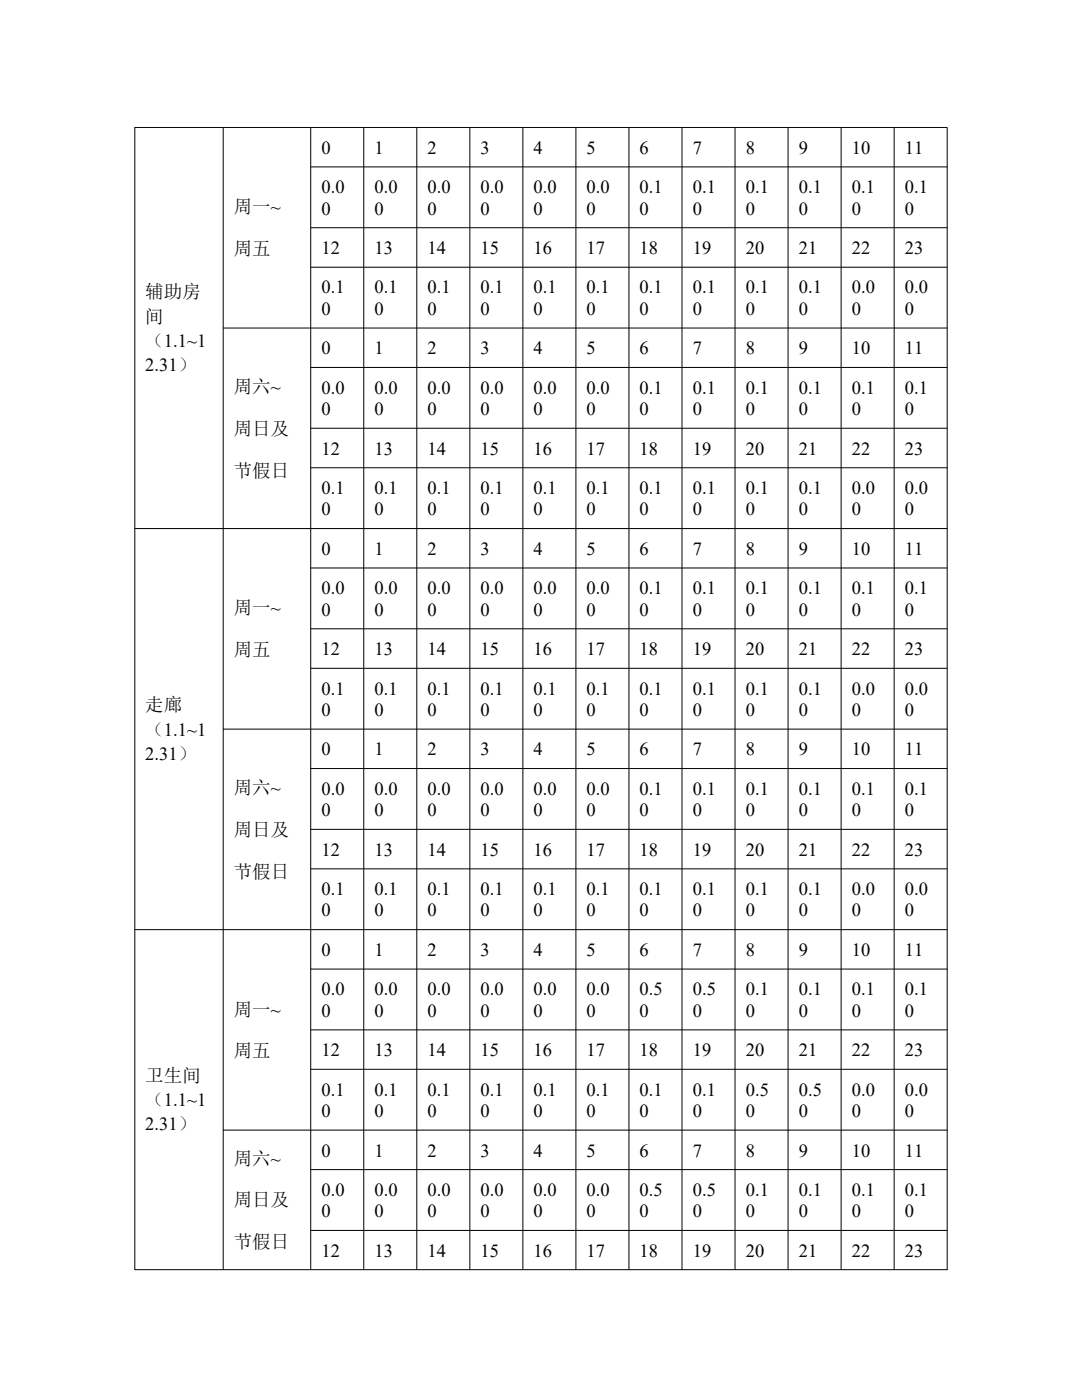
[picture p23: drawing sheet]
<svg xmlns="http://www.w3.org/2000/svg" width="216mm" height="279mm" viewBox="0 0 216 279" stroke-linecap="round" stroke-linejoin="round" font-family="sans-serif">
<defs><g id="words">
<g font-size="3.7">
<text x="64.1" y="30.7">0</text>
<text x="74.7" y="30.7">1</text>
<text x="85.3" y="30.7">2</text>
<text x="95.9" y="30.7">3</text>
<text x="106.5" y="30.7">4</text>
<text x="117.1" y="30.7">5</text>
<text x="127.6" y="30.7">6</text>
<text x="138.2" y="30.7">7</text>
<text x="148.8" y="30.7">8</text>
<text x="159.4" y="30.7">9</text>
<text x="170" y="30.7">10</text>
<text x="180.6" y="30.7">11</text>
<text x="64.1" y="38.6">0.0</text>
<text x="74.7" y="38.6">0.0</text>
<text x="85.3" y="38.6">0.0</text>
<text x="95.9" y="38.6">0.0</text>
<text x="106.5" y="38.6">0.0</text>
<text x="117.1" y="38.6">0.0</text>
<text x="127.6" y="38.6">0.1</text>
<text x="138.2" y="38.6">0.1</text>
<text x="148.8" y="38.6">0.1</text>
<text x="159.4" y="38.6">0.1</text>
<text x="170" y="38.6">0.1</text>
<text x="180.6" y="38.6">0.1</text>
<text x="46.7" y="42.6">周一~</text>
<text x="64.1" y="42.8">0</text>
<text x="74.7" y="42.8">0</text>
<text x="85.3" y="42.8">0</text>
<text x="95.9" y="42.8">0</text>
<text x="106.5" y="42.8">0</text>
<text x="117.1" y="42.8">0</text>
<text x="127.6" y="42.8">0</text>
<text x="138.2" y="42.8">0</text>
<text x="148.8" y="42.8">0</text>
<text x="159.4" y="42.8">0</text>
<text x="170" y="42.8">0</text>
<text x="180.6" y="42.8">0</text>
<text x="46.7" y="50.9">周五</text>
<text x="64.1" y="50.7">12</text>
<text x="74.7" y="50.7">13</text>
<text x="85.3" y="50.7">14</text>
<text x="95.9" y="50.7">15</text>
<text x="106.5" y="50.7">16</text>
<text x="117.1" y="50.7">17</text>
<text x="127.6" y="50.7">18</text>
<text x="138.2" y="50.7">19</text>
<text x="148.8" y="50.7">20</text>
<text x="159.4" y="50.7">21</text>
<text x="170" y="50.7">22</text>
<text x="180.6" y="50.7">23</text>
<text x="29" y="59.5">辅助房</text>
<text x="64.1" y="58.6">0.1</text>
<text x="74.7" y="58.6">0.1</text>
<text x="85.3" y="58.6">0.1</text>
<text x="95.9" y="58.6">0.1</text>
<text x="106.5" y="58.6">0.1</text>
<text x="117.1" y="58.6">0.1</text>
<text x="127.6" y="58.6">0.1</text>
<text x="138.2" y="58.6">0.1</text>
<text x="148.8" y="58.6">0.1</text>
<text x="159.4" y="58.6">0.1</text>
<text x="170" y="58.6">0.0</text>
<text x="180.6" y="58.6">0.0</text>
<text x="29" y="64.4">间</text>
<text x="64.1" y="62.8">0</text>
<text x="74.7" y="62.8">0</text>
<text x="85.3" y="62.8">0</text>
<text x="95.9" y="62.8">0</text>
<text x="106.5" y="62.8">0</text>
<text x="117.1" y="62.8">0</text>
<text x="127.6" y="62.8">0</text>
<text x="138.2" y="62.8">0</text>
<text x="148.8" y="62.8">0</text>
<text x="159.4" y="62.8">0</text>
<text x="170" y="62.8">0</text>
<text x="180.6" y="62.8">0</text>
<text x="29" y="69.2">（1.1~1</text>
<text x="64.1" y="70.7">0</text>
<text x="74.7" y="70.7">1</text>
<text x="85.3" y="70.7">2</text>
<text x="95.9" y="70.7">3</text>
<text x="106.5" y="70.7">4</text>
<text x="117.1" y="70.7">5</text>
<text x="127.6" y="70.7">6</text>
<text x="138.2" y="70.7">7</text>
<text x="148.8" y="70.7">8</text>
<text x="159.4" y="70.7">9</text>
<text x="170" y="70.7">10</text>
<text x="180.6" y="70.7">11</text>
<text x="29" y="74">2.31）</text>
<text x="46.7" y="78.4">周六~</text>
<text x="64.1" y="78.6">0.0</text>
<text x="64.1" y="82.9">0</text>
<text x="74.7" y="78.6">0.0</text>
<text x="74.7" y="82.9">0</text>
<text x="85.3" y="78.6">0.0</text>
<text x="85.3" y="82.9">0</text>
<text x="95.9" y="78.6">0.0</text>
<text x="95.9" y="82.9">0</text>
<text x="106.5" y="78.6">0.0</text>
<text x="106.5" y="82.9">0</text>
<text x="117.1" y="78.6">0.0</text>
<text x="117.1" y="82.9">0</text>
<text x="127.6" y="78.6">0.1</text>
<text x="127.6" y="82.9">0</text>
<text x="138.2" y="78.6">0.1</text>
<text x="138.2" y="82.9">0</text>
<text x="148.8" y="78.6">0.1</text>
<text x="148.8" y="82.9">0</text>
<text x="159.4" y="78.6">0.1</text>
<text x="159.4" y="82.9">0</text>
<text x="170" y="78.6">0.1</text>
<text x="170" y="82.9">0</text>
<text x="180.6" y="78.6">0.1</text>
<text x="180.6" y="82.9">0</text>
<text x="46.7" y="86.8">周日及</text>
<text x="46.7" y="95.1">节假日</text>
<text x="64.1" y="90.7">12</text>
<text x="74.7" y="90.7">13</text>
<text x="85.3" y="90.7">14</text>
<text x="95.9" y="90.7">15</text>
<text x="106.5" y="90.7">16</text>
<text x="117.1" y="90.7">17</text>
<text x="127.6" y="90.7">18</text>
<text x="138.2" y="90.7">19</text>
<text x="148.8" y="90.7">20</text>
<text x="159.4" y="90.7">21</text>
<text x="170" y="90.7">22</text>
<text x="180.6" y="90.7">23</text>
<text x="64.1" y="98.6">0.1</text>
<text x="74.7" y="98.6">0.1</text>
<text x="85.3" y="98.6">0.1</text>
<text x="95.9" y="98.6">0.1</text>
<text x="106.5" y="98.6">0.1</text>
<text x="117.1" y="98.6">0.1</text>
<text x="127.6" y="98.6">0.1</text>
<text x="138.2" y="98.6">0.1</text>
<text x="148.8" y="98.6">0.1</text>
<text x="159.4" y="98.6">0.1</text>
<text x="170" y="98.6">0.0</text>
<text x="180.6" y="98.6">0.0</text>
<text x="64.1" y="102.8">0</text>
<text x="74.7" y="102.8">0</text>
<text x="85.3" y="102.8">0</text>
<text x="95.9" y="102.8">0</text>
<text x="106.5" y="102.8">0</text>
<text x="117.1" y="102.8">0</text>
<text x="127.6" y="102.8">0</text>
<text x="138.2" y="102.8">0</text>
<text x="148.8" y="102.8">0</text>
<text x="159.4" y="102.8">0</text>
<text x="170" y="102.8">0</text>
<text x="180.6" y="102.8">0</text>
<text x="64.1" y="110.7">0</text>
<text x="74.7" y="110.7">1</text>
<text x="85.3" y="110.7">2</text>
<text x="95.9" y="110.7">3</text>
<text x="106.5" y="110.7">4</text>
<text x="117.1" y="110.7">5</text>
<text x="127.6" y="110.7">6</text>
<text x="138.2" y="110.7">7</text>
<text x="148.8" y="110.7">8</text>
<text x="159.4" y="110.7">9</text>
<text x="170" y="110.7">10</text>
<text x="180.6" y="110.7">11</text>
<text x="64.1" y="118.6">0.0</text>
<text x="74.7" y="118.6">0.0</text>
<text x="85.3" y="118.6">0.0</text>
<text x="95.9" y="118.6">0.0</text>
<text x="106.5" y="118.6">0.0</text>
<text x="117.1" y="118.6">0.0</text>
<text x="127.6" y="118.6">0.1</text>
<text x="138.2" y="118.6">0.1</text>
<text x="148.8" y="118.6">0.1</text>
<text x="159.4" y="118.6">0.1</text>
<text x="170" y="118.6">0.1</text>
<text x="180.6" y="118.6">0.1</text>
<text x="46.7" y="122.6">周一~</text>
<text x="64.1" y="122.9">0</text>
<text x="74.7" y="122.9">0</text>
<text x="85.3" y="122.9">0</text>
<text x="95.9" y="122.9">0</text>
<text x="106.5" y="122.9">0</text>
<text x="117.1" y="122.9">0</text>
<text x="127.6" y="122.9">0</text>
<text x="138.2" y="122.9">0</text>
<text x="148.8" y="122.9">0</text>
<text x="159.4" y="122.9">0</text>
<text x="170" y="122.9">0</text>
<text x="180.6" y="122.9">0</text>
<text x="46.7" y="131">周五</text>
<text x="64.1" y="130.7">12</text>
<text x="74.7" y="130.7">13</text>
<text x="85.3" y="130.7">14</text>
<text x="95.9" y="130.7">15</text>
<text x="106.5" y="130.7">16</text>
<text x="117.1" y="130.7">17</text>
<text x="127.6" y="130.7">18</text>
<text x="138.2" y="130.7">19</text>
<text x="148.8" y="130.7">20</text>
<text x="159.4" y="130.7">21</text>
<text x="170" y="130.7">22</text>
<text x="180.6" y="130.7">23</text>
<text x="29" y="142">走廊</text>
<text x="64.1" y="138.6">0.1</text>
<text x="64.1" y="142.9">0</text>
<text x="74.7" y="138.6">0.1</text>
<text x="74.7" y="142.9">0</text>
<text x="85.3" y="138.6">0.1</text>
<text x="85.3" y="142.9">0</text>
<text x="95.9" y="138.6">0.1</text>
<text x="95.9" y="142.9">0</text>
<text x="106.5" y="138.6">0.1</text>
<text x="106.5" y="142.9">0</text>
<text x="117.1" y="138.6">0.1</text>
<text x="117.1" y="142.9">0</text>
<text x="127.6" y="138.6">0.1</text>
<text x="127.6" y="142.9">0</text>
<text x="138.2" y="138.6">0.1</text>
<text x="138.2" y="142.9">0</text>
<text x="148.8" y="138.6">0.1</text>
<text x="148.8" y="142.9">0</text>
<text x="159.4" y="138.6">0.1</text>
<text x="159.4" y="142.9">0</text>
<text x="170" y="138.6">0.0</text>
<text x="170" y="142.9">0</text>
<text x="180.6" y="138.6">0.0</text>
<text x="180.6" y="142.9">0</text>
<text x="29" y="146.8">（1.1~1</text>
<text x="29" y="151.6">2.31）</text>
<text x="64.1" y="150.8">0</text>
<text x="74.7" y="150.8">1</text>
<text x="85.3" y="150.8">2</text>
<text x="95.9" y="150.8">3</text>
<text x="106.5" y="150.8">4</text>
<text x="117.1" y="150.8">5</text>
<text x="127.6" y="150.8">6</text>
<text x="138.2" y="150.8">7</text>
<text x="148.8" y="150.8">8</text>
<text x="159.4" y="150.8">9</text>
<text x="170" y="150.8">10</text>
<text x="180.6" y="150.8">11</text>
<text x="46.7" y="158.5">周六~</text>
<text x="64.1" y="158.6">0.0</text>
<text x="74.7" y="158.6">0.0</text>
<text x="85.3" y="158.6">0.0</text>
<text x="95.9" y="158.6">0.0</text>
<text x="106.5" y="158.6">0.0</text>
<text x="117.1" y="158.6">0.0</text>
<text x="127.6" y="158.6">0.1</text>
<text x="138.2" y="158.6">0.1</text>
<text x="148.8" y="158.6">0.1</text>
<text x="159.4" y="158.6">0.1</text>
<text x="170" y="158.6">0.1</text>
<text x="180.6" y="158.6">0.1</text>
<text x="46.7" y="166.8">周日及</text>
<text x="64.1" y="162.9">0</text>
<text x="74.7" y="162.9">0</text>
<text x="85.3" y="162.9">0</text>
<text x="95.9" y="162.9">0</text>
<text x="106.5" y="162.9">0</text>
<text x="117.1" y="162.9">0</text>
<text x="127.6" y="162.9">0</text>
<text x="138.2" y="162.9">0</text>
<text x="148.8" y="162.9">0</text>
<text x="159.4" y="162.9">0</text>
<text x="170" y="162.9">0</text>
<text x="180.6" y="162.9">0</text>
<text x="64.1" y="170.8">12</text>
<text x="74.7" y="170.8">13</text>
<text x="85.3" y="170.8">14</text>
<text x="95.9" y="170.8">15</text>
<text x="106.5" y="170.8">16</text>
<text x="117.1" y="170.8">17</text>
<text x="127.6" y="170.8">18</text>
<text x="138.2" y="170.8">19</text>
<text x="148.8" y="170.8">20</text>
<text x="159.4" y="170.8">21</text>
<text x="170" y="170.8">22</text>
<text x="180.6" y="170.8">23</text>
<text x="46.7" y="175.2">节假日</text>
<text x="64.1" y="178.7">0.1</text>
<text x="74.7" y="178.7">0.1</text>
<text x="85.3" y="178.7">0.1</text>
<text x="95.9" y="178.7">0.1</text>
<text x="106.5" y="178.7">0.1</text>
<text x="117.1" y="178.7">0.1</text>
<text x="127.6" y="178.7">0.1</text>
<text x="138.2" y="178.7">0.1</text>
<text x="148.8" y="178.7">0.1</text>
<text x="159.4" y="178.7">0.1</text>
<text x="170" y="178.7">0.0</text>
<text x="180.6" y="178.7">0.0</text>
<text x="64.1" y="182.9">0</text>
<text x="74.7" y="182.9">0</text>
<text x="85.3" y="182.9">0</text>
<text x="95.9" y="182.9">0</text>
<text x="106.5" y="182.9">0</text>
<text x="117.1" y="182.9">0</text>
<text x="127.6" y="182.9">0</text>
<text x="138.2" y="182.9">0</text>
<text x="148.8" y="182.9">0</text>
<text x="159.4" y="182.9">0</text>
<text x="170" y="182.9">0</text>
<text x="180.6" y="182.9">0</text>
<text x="64.1" y="190.8">0</text>
<text x="74.7" y="190.8">1</text>
<text x="85.3" y="190.8">2</text>
<text x="95.9" y="190.8">3</text>
<text x="106.5" y="190.8">4</text>
<text x="117.1" y="190.8">5</text>
<text x="127.6" y="190.8">6</text>
<text x="138.2" y="190.8">7</text>
<text x="148.8" y="190.8">8</text>
<text x="159.4" y="190.8">9</text>
<text x="170" y="190.8">10</text>
<text x="180.6" y="190.8">11</text>
<text x="46.7" y="202.7">周一~</text>
<text x="64.1" y="198.6">0.0</text>
<text x="64.1" y="202.9">0</text>
<text x="74.7" y="198.6">0.0</text>
<text x="74.7" y="202.9">0</text>
<text x="85.3" y="198.6">0.0</text>
<text x="85.3" y="202.9">0</text>
<text x="95.9" y="198.6">0.0</text>
<text x="95.9" y="202.9">0</text>
<text x="106.5" y="198.6">0.0</text>
<text x="106.5" y="202.9">0</text>
<text x="117.1" y="198.6">0.0</text>
<text x="117.1" y="202.9">0</text>
<text x="127.6" y="198.6">0.5</text>
<text x="127.6" y="202.9">0</text>
<text x="138.2" y="198.6">0.5</text>
<text x="138.2" y="202.9">0</text>
<text x="148.8" y="198.6">0.1</text>
<text x="148.8" y="202.9">0</text>
<text x="159.4" y="198.6">0.1</text>
<text x="159.4" y="202.9">0</text>
<text x="170" y="198.6">0.1</text>
<text x="170" y="202.9">0</text>
<text x="180.6" y="198.6">0.1</text>
<text x="180.6" y="202.9">0</text>
<text x="29" y="216">卫生间</text>
<text x="46.7" y="211">周五</text>
<text x="64.1" y="210.8">12</text>
<text x="74.7" y="210.8">13</text>
<text x="85.3" y="210.8">14</text>
<text x="95.9" y="210.8">15</text>
<text x="106.5" y="210.8">16</text>
<text x="117.1" y="210.8">17</text>
<text x="127.6" y="210.8">18</text>
<text x="138.2" y="210.8">19</text>
<text x="148.8" y="210.8">20</text>
<text x="159.4" y="210.8">21</text>
<text x="170" y="210.8">22</text>
<text x="180.6" y="210.8">23</text>
<text x="29" y="220.8">（1.1~1</text>
<text x="64.1" y="218.7">0.1</text>
<text x="74.7" y="218.7">0.1</text>
<text x="85.3" y="218.7">0.1</text>
<text x="95.9" y="218.7">0.1</text>
<text x="106.5" y="218.7">0.1</text>
<text x="117.1" y="218.7">0.1</text>
<text x="127.6" y="218.7">0.1</text>
<text x="138.2" y="218.7">0.1</text>
<text x="148.8" y="218.7">0.5</text>
<text x="159.4" y="218.7">0.5</text>
<text x="170" y="218.7">0.0</text>
<text x="180.6" y="218.7">0.0</text>
<text x="29" y="225.6">2.31）</text>
<text x="64.1" y="222.9">0</text>
<text x="74.7" y="222.9">0</text>
<text x="85.3" y="222.9">0</text>
<text x="95.9" y="222.9">0</text>
<text x="106.5" y="222.9">0</text>
<text x="117.1" y="222.9">0</text>
<text x="127.6" y="222.9">0</text>
<text x="138.2" y="222.9">0</text>
<text x="148.8" y="222.9">0</text>
<text x="159.4" y="222.9">0</text>
<text x="170" y="222.9">0</text>
<text x="180.6" y="222.9">0</text>
<text x="46.7" y="232.4">周六~</text>
<text x="64.1" y="230.8">0</text>
<text x="74.7" y="230.8">1</text>
<text x="85.3" y="230.8">2</text>
<text x="95.9" y="230.8">3</text>
<text x="106.5" y="230.8">4</text>
<text x="117.1" y="230.8">5</text>
<text x="127.6" y="230.8">6</text>
<text x="138.2" y="230.8">7</text>
<text x="148.8" y="230.8">8</text>
<text x="159.4" y="230.8">9</text>
<text x="170" y="230.8">10</text>
<text x="180.6" y="230.8">11</text>
<text x="64.1" y="238.7">0.0</text>
<text x="74.7" y="238.7">0.0</text>
<text x="85.3" y="238.7">0.0</text>
<text x="95.9" y="238.7">0.0</text>
<text x="106.5" y="238.7">0.0</text>
<text x="117.1" y="238.7">0.0</text>
<text x="127.6" y="238.7">0.5</text>
<text x="138.2" y="238.7">0.5</text>
<text x="148.8" y="238.7">0.1</text>
<text x="159.4" y="238.7">0.1</text>
<text x="170" y="238.7">0.1</text>
<text x="180.6" y="238.7">0.1</text>
<text x="46.7" y="240.8">周日及</text>
<text x="64.1" y="242.9">0</text>
<text x="74.7" y="242.9">0</text>
<text x="85.3" y="242.9">0</text>
<text x="95.9" y="242.9">0</text>
<text x="106.5" y="242.9">0</text>
<text x="117.1" y="242.9">0</text>
<text x="127.6" y="242.9">0</text>
<text x="138.2" y="242.9">0</text>
<text x="148.8" y="242.9">0</text>
<text x="159.4" y="242.9">0</text>
<text x="170" y="242.9">0</text>
<text x="180.6" y="242.9">0</text>
<text x="46.7" y="249.1">节假日</text>
<text x="64.1" y="250.8">12</text>
<text x="74.7" y="250.8">13</text>
<text x="85.3" y="250.8">14</text>
<text x="95.9" y="250.8">15</text>
<text x="106.5" y="250.8">16</text>
<text x="117.1" y="250.8">17</text>
<text x="127.6" y="250.8">18</text>
<text x="138.2" y="250.8">19</text>
<text x="148.8" y="250.8">20</text>
<text x="159.4" y="250.8">21</text>
<text x="170" y="250.8">22</text>
<text x="180.6" y="250.8">23</text>
</g>
</g></defs>
<g fill="none" stroke="#000" stroke-width=".2">
<path d="M26.9 25.4h162.1M26.9 25.4v228M44.5 25.4v227.9M62 33.3h127M62 25.4v227.9M72.6 25.4v227.9M83.2 25.4v227.9M93.8 25.4v227.9M104.3 25.4v227.9M114.9 25.4v227.9M125.5 25.4v227.9M136.1 25.4v227.9"/>
<path d="M146.7 25.4v227.9M157.3 25.4v227.9M167.8 25.4v227.9M178.4 25.4v227.9M189 25.5v227.9M62 45.4h127M62 53.3h127M44.5 65.5h144.5M62 73.3h127M62 85.5h127M62 93.4h127M26.9 105.5h162.1"/>
<path d="M62 113.4h127M62 125.5h127M62 133.4h127M44.5 145.5h144.5M62 153.4h127M62 165.5h127M62 173.4h127M26.9 185.5h162.1M62 193.4h127M62 205.5h127M62 213.4h127M44.5 225.5h144.5"/>
<path d="M62 233.4h127M26.9 253.4h162.1M62 245.6h127"/>
</g>
<use href="#words"/>
</svg>
